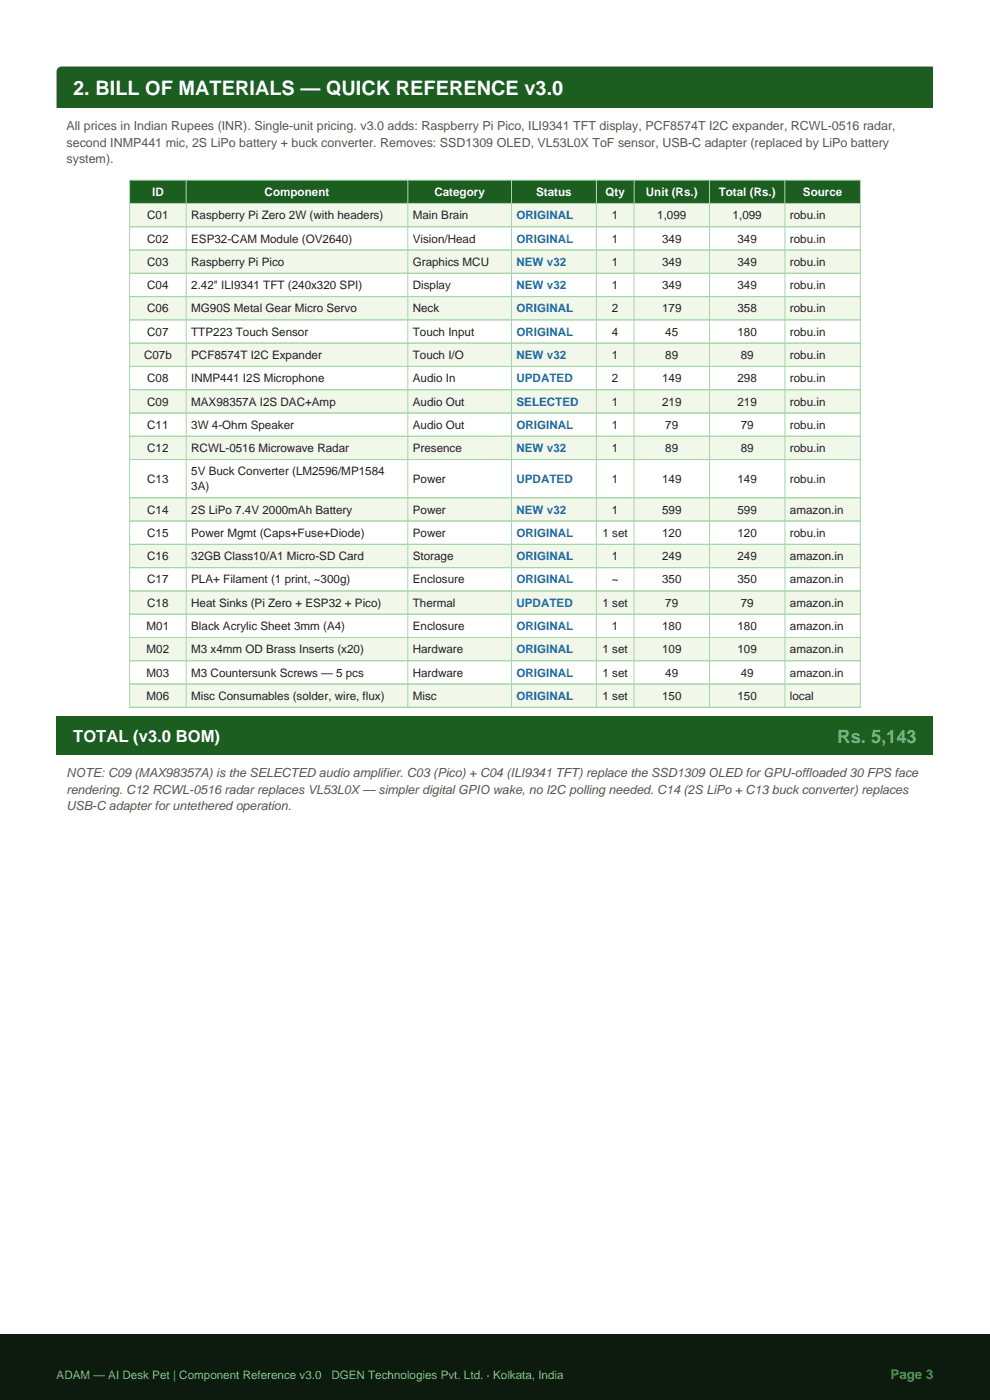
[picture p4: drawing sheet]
<svg xmlns="http://www.w3.org/2000/svg" width="210mm" height="297mm" viewBox="0 0 210 297" stroke-linecap="round" stroke-linejoin="round" font-family="sans-serif">
<defs><g id="words">
<text font-size="4.2" fill="#fff" x="15.5" y="20.1">2. BILL OF MATERIALS — QUICK REFERENCE v3.0</text>
<text font-size="3.9" fill="#81c784" x="177.6" y="157.7">Rs. 5,143</text>
<text font-size="3.5" fill="#fff" x="15.5" y="157.3">TOTAL (v3.0 BOM)</text>
<text font-size="2.8" fill="#4caf50" x="188.9" y="292.5">Page 3</text>
<g font-size="2.6" fill="#555">
<text x="14.1" y="27.6">All prices in Indian Rupees (INR). Single-unit pricing. v3.0 adds: Raspberry Pi Pico, ILI9341 TFT display, PCF8574T I2C expander, RCWL-0516 radar,</text>
<text x="14.1" y="31.1">second INMP441 mic, 2S LiPo battery + buck converter. Removes: SSD1309 OLED, VL53L0X ToF sensor, USB-C adapter (replaced by LiPo battery</text>
<text x="14.1" y="34.6">system).</text>
<text x="14.1" y="164.8">NOTE: C09 (MAX98357A) is the SELECTED audio amplifier. C03 (Pico) + C04 (ILI9341 TFT) replace the SSD1309 OLED for GPU-offloaded 30 FPS face</text>
<text x="14.1" y="168.3">rendering. C12 RCWL-0516 radar replaces VL53L0X — simpler digital GPIO wake, no I2C polling needed. C14 (2S LiPo + C13 buck converter) replaces</text>
<text x="14.1" y="171.9">USB-C adapter for untethered operation.</text>
</g>
<g font-size="2.5" fill="#fff">
<text x="32.3" y="41.6">ID</text>
<text x="56.1" y="41.6">Component</text>
<text x="92.1" y="41.6">Category</text>
<text x="113.7" y="41.6">Status</text>
<text x="128.4" y="41.6">Qty</text>
<text x="137" y="41.6">Unit (Rs.)</text>
<text x="152.5" y="41.6">Total (Rs.)</text>
<text x="170.3" y="41.6">Source</text>
</g>
<g font-size="2.5" fill="#212121">
<text x="31.2" y="46.5">C01</text>
<text x="40.6" y="46.5">Raspberry Pi Zero 2W (with headers)</text>
<text x="87.6" y="46.5">Main Brain</text>
<text x="129.8" y="46.5">1</text>
<text x="139.4" y="46.5">1,099</text>
<text x="155.4" y="46.5">1,099</text>
<text x="167.6" y="46.5">robu.in</text>
<text x="31.2" y="51.5">C02</text>
<text x="40.6" y="51.5">ESP32-CAM Module (OV2640)</text>
<text x="87.6" y="51.5">Vision/Head</text>
<text x="129.8" y="51.5">1</text>
<text x="140.4" y="51.5">349</text>
<text x="156.4" y="51.5">349</text>
<text x="167.6" y="51.5">robu.in</text>
<text x="31.2" y="56.4">C03</text>
<text x="40.6" y="56.4">Raspberry Pi Pico</text>
<text x="87.6" y="56.4">Graphics MCU</text>
<text x="129.8" y="56.4">1</text>
<text x="140.4" y="56.4">349</text>
<text x="156.4" y="56.4">349</text>
<text x="167.6" y="56.4">robu.in</text>
<text x="31.2" y="61.3">C04</text>
<text x="40.6" y="61.3">2.42&quot; ILI9341 TFT (240x320 SPI)</text>
<text x="87.6" y="61.3">Display</text>
<text x="129.8" y="61.3">1</text>
<text x="140.4" y="61.3">349</text>
<text x="156.4" y="61.3">349</text>
<text x="167.6" y="61.3">robu.in</text>
<text x="31.2" y="66.3">C06</text>
<text x="31.2" y="71.2">C07</text>
<text x="40.6" y="66.3">MG90S Metal Gear Micro Servo</text>
<text x="40.6" y="71.2">TTP223 Touch Sensor</text>
<text x="87.6" y="66.3">Neck</text>
<text x="87.6" y="71.2">Touch Input</text>
<text x="129.8" y="66.3">2</text>
<text x="129.8" y="71.2">4</text>
<text x="140.4" y="66.3">179</text>
<text x="141.1" y="71.2">45</text>
<text x="156.4" y="66.3">358</text>
<text x="156.4" y="71.2">180</text>
<text x="167.6" y="66.3">robu.in</text>
<text x="167.6" y="71.2">robu.in</text>
<text x="30.5" y="76.1">C07b</text>
<text x="40.6" y="76.1">PCF8574T I2C Expander</text>
<text x="87.6" y="76.1">Touch I/O</text>
<text x="129.8" y="76.1">1</text>
<text x="141.1" y="76.1">89</text>
<text x="157.1" y="76.1">89</text>
<text x="167.6" y="76.1">robu.in</text>
<text x="31.2" y="81.1">C08</text>
<text x="40.6" y="81.1">INMP441 I2S Microphone</text>
<text x="87.6" y="81.1">Audio In</text>
<text x="129.8" y="81.1">2</text>
<text x="140.4" y="81.1">149</text>
<text x="156.4" y="81.1">298</text>
<text x="167.6" y="81.1">robu.in</text>
<text x="31.2" y="86">C09</text>
<text x="40.6" y="86">MAX98357A I2S DAC+Amp</text>
<text x="87.6" y="86">Audio Out</text>
<text x="129.8" y="86">1</text>
<text x="140.4" y="86">219</text>
<text x="156.4" y="86">219</text>
<text x="167.6" y="86">robu.in</text>
<text x="31.2" y="91">C11</text>
<text x="31.2" y="95.9">C12</text>
<text x="40.6" y="91">3W 4-Ohm Speaker</text>
<text x="40.6" y="95.9">RCWL-0516 Microwave Radar</text>
<text x="87.6" y="91">Audio Out</text>
<text x="87.6" y="95.9">Presence</text>
<text x="129.8" y="91">1</text>
<text x="129.8" y="95.9">1</text>
<text x="141.1" y="91">79</text>
<text x="141.1" y="95.9">89</text>
<text x="157.1" y="91">79</text>
<text x="157.1" y="95.9">89</text>
<text x="167.6" y="91">robu.in</text>
<text x="167.6" y="95.9">robu.in</text>
<text x="40.6" y="100.8">5V Buck Converter (LM2596/MP1584</text>
<text x="31.2" y="102.4">C13</text>
<text x="40.6" y="104">3A)</text>
<text x="87.6" y="102.4">Power</text>
<text x="129.8" y="102.4">1</text>
<text x="140.4" y="102.4">149</text>
<text x="156.4" y="102.4">149</text>
<text x="167.6" y="102.4">robu.in</text>
<text x="31.2" y="109">C14</text>
<text x="31.2" y="113.9">C15</text>
<text x="40.6" y="109">2S LiPo 7.4V 2000mAh Battery</text>
<text x="40.6" y="113.9">Power Mgmt (Caps+Fuse+Diode)</text>
<text x="87.6" y="109">Power</text>
<text x="87.6" y="113.9">Power</text>
<text x="127.8" y="113.9">1 set</text>
<text x="129.8" y="109">1</text>
<text x="140.4" y="109">599</text>
<text x="140.4" y="113.9">120</text>
<text x="156.4" y="109">599</text>
<text x="156.4" y="113.9">120</text>
<text x="167.6" y="109">amazon.in</text>
<text x="167.6" y="113.9">robu.in</text>
<text x="31.2" y="118.8">C16</text>
<text x="40.6" y="118.8">32GB Class10/A1 Micro-SD Card</text>
<text x="87.6" y="118.8">Storage</text>
<text x="129.8" y="118.8">1</text>
<text x="140.4" y="118.8">249</text>
<text x="156.4" y="118.8">249</text>
<text x="167.6" y="118.8">amazon.in</text>
<text x="31.2" y="123.8">C17</text>
<text x="40.6" y="123.8">PLA+ Filament (1 print, ~300g)</text>
<text x="87.6" y="123.8">Enclosure</text>
<text x="129.8" y="123.8">~</text>
<text x="140.4" y="123.8">350</text>
<text x="156.4" y="123.8">350</text>
<text x="167.6" y="123.8">amazon.in</text>
<text x="31.2" y="128.7">C18</text>
<text x="40.6" y="128.7">Heat Sinks (Pi Zero + ESP32 + Pico)</text>
<text x="87.6" y="128.7">Thermal</text>
<text x="127.8" y="128.7">1 set</text>
<text x="141.1" y="128.7">79</text>
<text x="157.1" y="128.7">79</text>
<text x="167.6" y="128.7">amazon.in</text>
<text x="31.1" y="133.7">M01</text>
<text x="40.6" y="133.7">Black Acrylic Sheet 3mm (A4)</text>
<text x="87.6" y="133.7">Enclosure</text>
<text x="129.8" y="133.7">1</text>
<text x="140.4" y="133.7">180</text>
<text x="156.4" y="133.7">180</text>
<text x="167.6" y="133.7">amazon.in</text>
<text x="31.1" y="138.6">M02</text>
<text x="31.1" y="143.5">M03</text>
<text x="40.6" y="138.6">M3 x4mm OD Brass Inserts (x20)</text>
<text x="40.6" y="143.5">M3 Countersunk Screws — 5 pcs</text>
<text x="87.6" y="138.6">Hardware</text>
<text x="87.6" y="143.5">Hardware</text>
<text x="127.8" y="138.6">1 set</text>
<text x="127.8" y="143.5">1 set</text>
<text x="140.4" y="138.6">109</text>
<text x="141.1" y="143.5">49</text>
<text x="156.4" y="138.6">109</text>
<text x="157.1" y="143.5">49</text>
<text x="167.6" y="138.6">amazon.in</text>
<text x="167.6" y="143.5">amazon.in</text>
<text x="31.1" y="148.5">M06</text>
<text x="40.6" y="148.5">Misc Consumables (solder, wire, flux)</text>
<text x="87.6" y="148.5">Misc</text>
<text x="127.8" y="148.5">1 set</text>
<text x="140.4" y="148.5">150</text>
<text x="156.4" y="148.5">150</text>
<text x="167.6" y="148.5">local</text>
</g>
<g font-size="2.5" fill="#1565c0">
<text x="109.6" y="46.5">ORIGINAL</text>
<text x="109.6" y="51.5">ORIGINAL</text>
<text x="109.6" y="56.4">NEW v32</text>
<text x="109.6" y="61.3">NEW v32</text>
<text x="109.6" y="66.3">ORIGINAL</text>
<text x="109.6" y="71.2">ORIGINAL</text>
<text x="109.6" y="76.1">NEW v32</text>
<text x="109.6" y="81.1">UPDATED</text>
<text x="109.6" y="86">SELECTED</text>
<text x="109.6" y="91">ORIGINAL</text>
<text x="109.6" y="95.9">NEW v32</text>
<text x="109.6" y="102.4">UPDATED</text>
<text x="109.6" y="109">NEW v32</text>
<text x="109.6" y="113.9">ORIGINAL</text>
<text x="109.6" y="118.8">ORIGINAL</text>
<text x="109.6" y="123.8">ORIGINAL</text>
<text x="109.6" y="128.7">UPDATED</text>
<text x="109.6" y="133.7">ORIGINAL</text>
<text x="109.6" y="138.6">ORIGINAL</text>
<text x="109.6" y="143.5">ORIGINAL</text>
<text x="109.6" y="148.5">ORIGINAL</text>
</g>
<g font-size="2.5" fill="#81c784">
<text x="12" y="292.5">ADAM — AI Desk Pet | Component Reference v3.0</text>
<text x="70.3" y="292.5">DGEN Technologies Pvt. Ltd. · Kolkata, India</text>
</g>
</g></defs>
<path d="M0 283h210v14h-210z" fill-rule="evenodd" fill="#0d1b0e"/>
<g fill="#1b5e20">
<path d="M12 14.1h186v8.8h-186z" fill-rule="evenodd"/>
<path d="M27.5 38.2h155v5h-155z" fill-rule="evenodd"/>
</g>
<path d="M27.5 43.2h155v4.9h-155z" fill-rule="evenodd" fill="#f1f8e9"/>
<path d="M27.5 48.1h155v4.9h-155z" fill-rule="evenodd" fill="#fff"/>
<path d="M27.5 53h155v5h-155z" fill-rule="evenodd" fill="#f1f8e9"/>
<path d="M27.5 58h155v4.9h-155z" fill-rule="evenodd" fill="#fff"/>
<path d="M27.5 62.9h155v5h-155z" fill-rule="evenodd" fill="#f1f8e9"/>
<path d="M27.5 67.9h155v4.9h-155z" fill-rule="evenodd" fill="#fff"/>
<path d="M27.5 72.8h155v4.9h-155z" fill-rule="evenodd" fill="#f1f8e9"/>
<path d="M27.5 77.7h155v5h-155z" fill-rule="evenodd" fill="#fff"/>
<path d="M27.5 82.7h155v4.9h-155z" fill-rule="evenodd" fill="#f1f8e9"/>
<path d="M27.5 87.6h155v5h-155z" fill-rule="evenodd" fill="#fff"/>
<path d="M27.5 92.6h155v4.9h-155z" fill-rule="evenodd" fill="#f1f8e9"/>
<path d="M27.5 97.5h155v8.1h-155z" fill-rule="evenodd" fill="#fff"/>
<path d="M27.5 105.6h155v4.9h-155z" fill-rule="evenodd" fill="#f1f8e9"/>
<path d="M27.5 110.5h155v5h-155z" fill-rule="evenodd" fill="#fff"/>
<path d="M27.5 115.5h155v4.9h-155z" fill-rule="evenodd" fill="#f1f8e9"/>
<path d="M27.5 120.4h155v5h-155z" fill-rule="evenodd" fill="#fff"/>
<path d="M27.5 125.4h155v4.9h-155z" fill-rule="evenodd" fill="#f1f8e9"/>
<path d="M27.5 130.3h155v4.9h-155z" fill-rule="evenodd" fill="#fff"/>
<path d="M27.5 135.2h155v5h-155z" fill-rule="evenodd" fill="#f1f8e9"/>
<path d="M27.5 140.2h155v4.9h-155z" fill-rule="evenodd" fill="#fff"/>
<path d="M27.5 145.1h155v5h-155z" fill-rule="evenodd" fill="#f1f8e9"/>
<g fill="none" stroke="#a5d6a7" stroke-width=".21">
<path d="M27.5 38.2h155v111.9h-155zM39.5 38.2v111.9M86.5 38.2v111.9M108.5 38.2v111.9M126.5 38.2v111.9M134.5 38.2v111.9M150.5 38.2v111.9M166.5 38.2v111.9M27.5 43.2h155M27.5 48.1h155M27.5 53h155M27.5 58h155"/>
<path d="M27.5 62.9h155M27.5 67.9h155M27.5 72.8h155M27.5 77.7h155M27.5 82.7h155M27.5 87.6h155M27.5 92.6h155M27.5 97.5h155M27.5 105.6h155M27.5 110.5h155M27.5 115.5h155M27.5 120.4h155"/>
<path d="M27.5 125.4h155M27.5 130.3h155M27.5 135.2h155M27.5 140.2h155M27.5 145.1h155"/>
</g>
<path d="M12 152.1h186v8.1h-186z" fill-rule="evenodd" fill="#1b5e20"/>
<use href="#words"/>
</svg>
